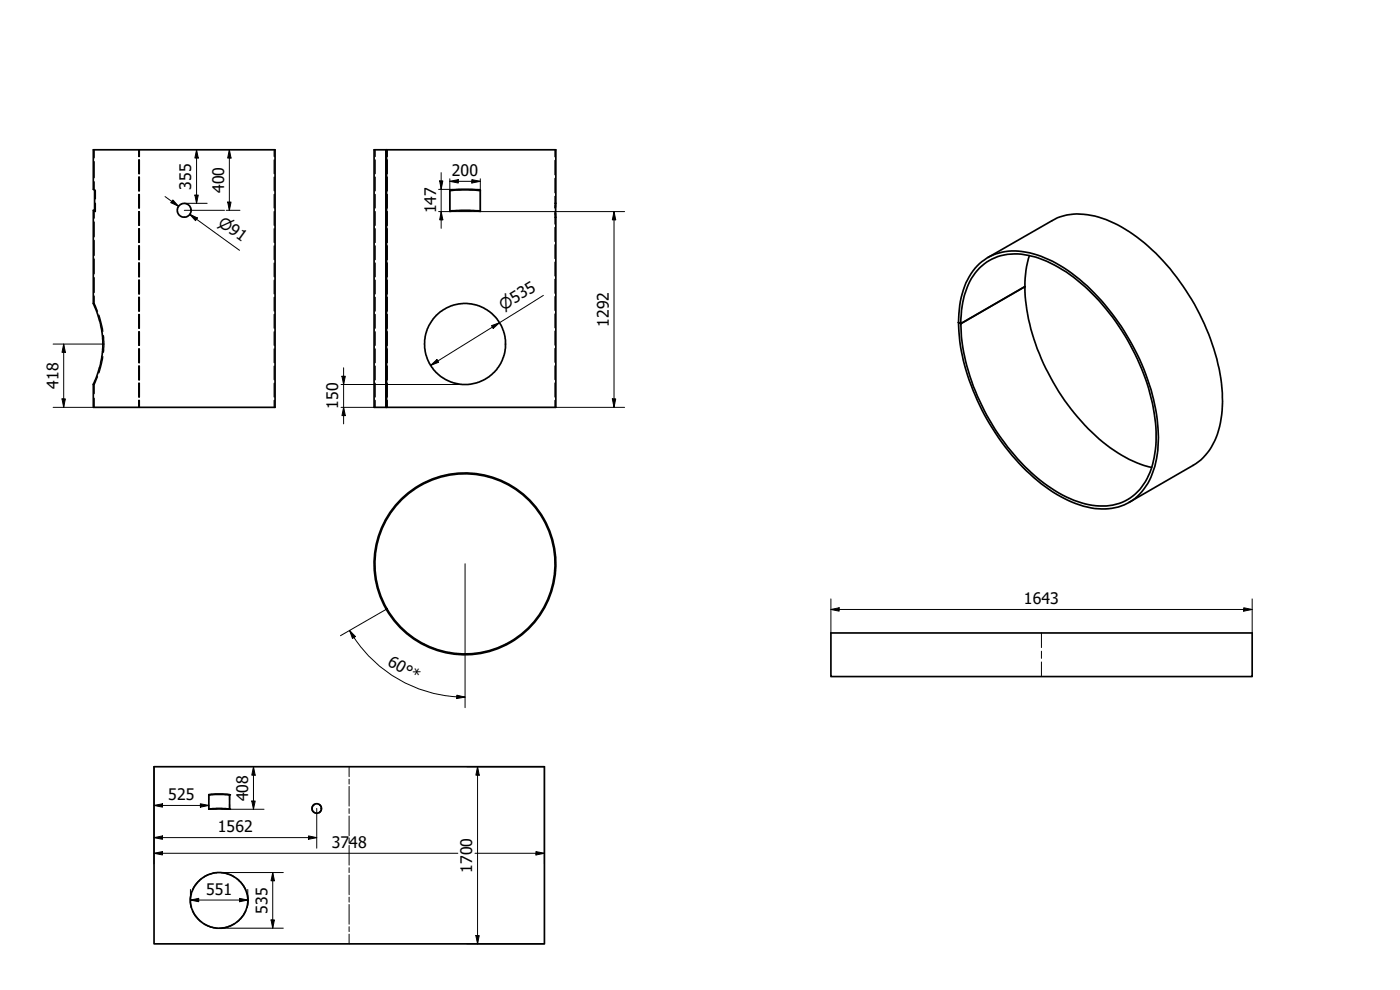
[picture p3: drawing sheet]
<svg xmlns="http://www.w3.org/2000/svg" width="420mm" height="297mm" viewBox="0 0 420 297" stroke-linecap="round" stroke-linejoin="round" font-family="sans-serif">
<defs><g id="words">
<g font-size="4.8">
<text x="135.6" y="52.8">200</text>
<text x="57.4" y="56.9" transform="rotate(-90 57.4 56.9)">355</text>
<text x="67.2" y="58" transform="rotate(-90 67.2 58)">400</text>
<text x="130.9" y="64.1" transform="rotate(-90 130.9 64.1)">147</text>
<text x="182.7" y="98.1" transform="rotate(-90 182.7 98.1)">1292</text>
<text x="17.5" y="116.6" transform="rotate(-90 17.5 116.6)">418</text>
<text x="101.5" y="122.7" transform="rotate(-90 101.5 122.7)">150</text>
<text x="307.3" y="181.3">1643</text>
<text x="116.1" y="199.5" transform="rotate(30 116.1 199.5)">60°*</text>
<text x="50.5" y="240.1">525</text>
<text x="74.5" y="240.4" transform="rotate(-90 74.5 240.4)">408</text>
<text x="65.4" y="249.7">1562</text>
<text x="99.6" y="254.4">37</text>
<text x="104.8" y="254.4">48</text>
<text x="141.7" y="261.9" transform="rotate(-90 141.7 261.9)">1700</text>
<text x="61.8" y="268.5">551</text>
<text x="80.3" y="274.1" transform="rotate(-90 80.3 274.1)">535</text>
</g>
<g font-size="4.6">
<text x="65.2" y="67.4" transform="rotate(36 65.2 67.4)">⌀91</text>
<text x="151.1" y="93.2" transform="rotate(-32 151.1 93.2)">⌀535</text>
</g>
</g></defs>
<!-- layer: Hidden (ISO) -->
<g fill="none" stroke="#000" stroke-width=".38">
<path d="M28.3 44.9v2.5M28.3 48.5v4.8M28.3 54.5v2.4M28.4 57l.1 .1M28.6 57.1v2.6M41.7 44.9v2.1M41.7 48v4.1M41.7 53.1v4.2M41.7 58.3v4.1M41.8 44.9v2.1M41.8 48v4.1M41.8 53.1v4.2"/>
<path d="M41.8 58.3v4.1M82.3 44.9v2.1M82.3 48v4.1M82.3 53.1v4.2M82.3 58.3v4.1M112.6 44.9v2.1M112.6 48v4.1M112.6 53.1v4.2M112.6 58.3v4.1M116.1 44.9v2.1M116.1 48v4.1M116.1 53.1v4.2"/>
<path d="M116.1 58.3v4.1M116.2 44.9v2.1M116.2 48v4.1M116.2 53.1v4.2M116.2 58.3v4.1M166.6 44.9v2.1M166.6 48.1v4.3M166.6 53.5v4.3M166.6 58.9v2.1M28.3 63.2v2.3M28.3 66.6v4.4M28.3 72.1v4.5"/>
<path d="M28.3 77.7v4.5M28.4 63.3l.1 .1M28.6 60.9v2.5M41.7 63.5v4.1M41.7 68.6v4.2M41.7 73.8v4.1M41.7 78.9v4.1M41.8 63.5v4.1M41.8 68.6v4.2M41.8 73.8v4.1M41.8 78.9v4.1M82.3 63.5v4.1"/>
<path d="M82.3 68.6v4.2M82.3 73.8v4.1M82.3 78.9v4.1M112.6 63.5v4.1M112.6 68.6v4.2M112.6 73.8v4.1M112.6 78.9v4.1M116.1 63.5v4.1M116.1 68.6v4.2M116.1 73.8v4.1M116.1 78.9v4.1M116.2 63.5v4.1"/>
<path d="M116.2 68.6v4.2M116.2 73.8v4.1M116.2 78.9v4.1M135 63.3v.2l1.8-.1M137.7 63.3h3.7M144.1 63.3v.2l-1.8-.1M166.5 63.8l.1 1.4M166.6 61l-.1 1.4M166.6 61h.2M166.6 65.2h.2M166.6 65.2v2M166.6 68.2v4.2"/>
<path d="M166.6 73.5v4.1M166.6 78.7v4.1M28 91h.3M28.3 91l1 2.4M28.3 83.3v4.4M28.3 88.8v2.2M29.7 94.5l1.2 4.9M41.7 84.1v4.1M41.7 89.2v4.1M41.7 94.3v4.2M41.7 99.6v4M41.8 84.1v4.1"/>
<path d="M41.8 89.2v4.1M41.8 94.3v4.2M41.8 99.6v4M82.3 84.1v4.1M82.3 89.2v4.1M82.3 94.3v4.2M82.3 99.6v4M112.6 84.1v4.1M112.6 89.2v4.1M112.6 94.3v4.2M112.6 99.6v4M116.1 84.1v4.1"/>
<path d="M116.1 89.2v4.1M116.1 94.3v4.2M116.1 99.6v4M116.2 84.1v4.1M116.2 89.2v4.1M116.2 94.3v4.2M116.2 99.6v4M166.6 83.8v4.2M166.6 89v4.1M166.6 94.2v4.1M166.6 99.4v4.2M28 115.4h.3"/>
<path d="M28.3 115.4v2.7M28.3 119.5v2.7M29.3 113l-1 2.4M30.9 107l-1.2 4.9M31.1 100.7v5M41.7 104.7v4.1M41.7 109.8v4.2M41.7 115v4.1M41.8 104.7v4.1M41.8 109.8v4.2M41.8 115v4.1M82.3 104.7v4.1"/>
<path d="M82.3 109.8v4.2M82.3 115v4.1M112.6 104.7v4.1M112.6 109.8v4.2M112.6 115v4.1M116.1 104.7v4.1M116.1 109.8v4.2M116.1 115v4.1M116.2 104.7v4.1M116.2 109.8v4.2M116.2 115v4.1M166.6 104.6v4.1"/>
<path d="M166.6 109.8v4.1M166.6 114.9v4.2M41.7 120.1v2.1M41.8 120.1v2.1M82.3 120.1v2.1M112.6 120.1v2.1M116.1 120.1v2.1M116.2 120.1v2.1M166.6 120.1v2.1M166.5 167.1h.1M166.5 171.2h.1M166.7 167.1h.1"/>
<path d="M166.7 171.2h.1M127.4 193.3h.1M127.4 193.5v.1M135 195.8v.3M144.1 195.8v.3M151.7 193.3h.1M151.7 193.5v.1M62.6 238.4h.1M62.7 238.5l-.1 1.5M68.9 238.5v1.5M62.6 241.4v1.4l2.6-.1M62.6 242.7h.1"/>
<path d="M68.9 241.4v1.4l-2.5-.1M94.4 241.3l-.4 .3-.4 .9 .3 .9 .5 .4M95.8 241.3l.7 .9v.8l-.7 .8M57.3 268l-.2 1.4 .2 2.9M57.7 273.3l.8 1.4 1.8 1.9M60.3 263.7l-1.6 1.6-1 1.8M61.2 277.2l2.1 1 1.9 .3M65.2 261.8l-2.9 .7-1.1 .6M66.3 261.8l2.2 .4 1.9 .9M70.4 277.2l-1.9 .9-2.2 .4M71.2 263.7l1.6 1.6 1 1.8M73.8 273.3l-.8 1.4-1.8 1.9"/>
<path d="M74.2 268l.3 1.5-.3 2.8"/>
</g>
<!-- layer: Visible (ISO) -->
<g fill="none" stroke="#000" stroke-width=".51">
<path d="M28 44.9h54.5v77.3h-54.5v-6.9l2-5.3 .9-5.6-.1-3.3-.6-3.6-1.2-4-1-2.4v-28l.4 .2v-6.3l-.4-.2zM112.3 44.9h54.5v77.3h-54.5zM135 57.2l3.7-.3 5.4 .3M135 57l2.6-.2 6.5 .2v6.3l-3.2-.2-5.9 .2zM296.5 77.3l19.2-11.1a17.7 17.7 0 0 1 15.1-.7 48.2 48.2 0 0 1 21.3 16.4 67.8 67.8 0 0 1 14.7 35.9 26.8 26.8 0 0 1-4.4 18l-2 2.2-1.5 1.1-20.1 11.6M308.9 76.7a28.9 28.9 0 0 0-1.3 9.3l-19.2 11.1M287.7 96.8a64.7 64.7 0 0 0 13 36 51.9 51.9 0 0 0 22.2 18.3 18.3 18.3 0 0 0 17-1 19.1 19.1 0 0 0 7.4-13.7 53.1 53.1 0 0 0-5.2-28.5 68.3 68.3 0 0 0-21.6-26.7 27.7 27.7 0 0 0-18.8-5.7 15.5 15.5 0 0 0-12.6 11.5 31.2 31.2 0 0 0-1.4 9.7l.7 .4M287.7 96.8l.7 .3M287.7 96.8h.1M288.4 97.1a24 24 0 0 1 4.9-16 15.5 15.5 0 0 1 16.4-4.2 42.1 42.1 0 0 1 19.2 12.3 66.8 66.8 0 0 1 18 39 26.9 26.9 0 0 1-4.3 17.9 15.1 15.1 0 0 1-15.8 5.3 41.4 41.4 0 0 1-21.4-13.7 66.9 66.9 0 0 1-16.9-37.8l-.1-2.8M307.5 86h.1M307.6 86a63.1 63.1 0 0 0 13.8 36.7 48.1 48.1 0 0 0 22 17l2.2 .6"/>
<path d="M307.6 86l-19.2 11.1M116 122.2v-77.3v77.3M115.9 182.8a27.3 27.3 0 0 1 23-40.9 27.3 27.3 0 0 1 24.9 39.7 27.3 27.3 0 0 1-46.7 3l-1.2-1.8M116.1 182.7a27 27 0 0 0 46.5 .6 27 27 0 0 0-21.6-41.1 27 27 0 0 0-25.9 38.6l1 1.8-.1 .1M116.2 182.7l-.2 .1M249.4 189.9h126.4v13.1h-126.4zM46.2 230h117.2v53.2h-117.2zM62.7 238.5h6.2M62.7 238.4l1.9-.2 4.3 .2v4.3l-2.4-.1-3.8 .1zM60.1 264l2.3-1.5 1.7-.6 2.3-.1 2.8 .7 1.5 .8 1.5 1.4 1.6 2.4 .5 1.8 .1 2-1 3-1.8 2.3-1.1 .9-2.1 1-1.9 .4h-1.5l-1.9-.4-1.5-.7-2.2-1.8-1.2-1.5-.6-1.3-.5-2.1v-1.2l.4-1.6 .7-1.7z"/>
<circle cx="55.3" cy="63.1" r="2.07"/>
<circle cx="139.6" cy="103.2" r="12.1"/>
<circle cx="95" cy="242.6" r="1.43"/>
</g>
<circle cx="116" cy="44.9" r=".25" fill="#000"/>
<!-- layer: Hidden (ISO) -->
<g fill="#000">
<circle cx="62.6" cy="238.5" r=".19"/>
<circle cx="68.9" cy="238.4" r=".19"/>
<circle cx="68.9" cy="238.5" r=".19"/>
<circle cx="68.9" cy="242.8" r=".19"/>
<circle cx="68.9" cy="242.7" r=".19"/>
</g>
<!-- layer: Bend Centerline (ISO) -->
<g fill="none" stroke="#000" stroke-width=".3">
<path d="M312.5 189.9v4.4M312.5 195.4v2.1M312.5 198.6v4.4M104.8 230v3M104.8 233.8v1.5M104.8 236v5.9M104.8 242.6v1.5M104.8 244.8v5.9M104.8 251.4v1.6M104.8 253.7v5.9M104.8 260.3v1.5M104.8 262.6v5.9"/>
<path d="M104.8 269.2v1.5M104.8 271.4v5.9M104.8 278.1v1.4M104.8 280.3v2.9"/>
</g>
<!-- layer: Sketch Geometry (ISO) -->
<path d="M135 56.8h9.1v6.7h-9.1zM139.6 169.1v27" fill="none" stroke="#000" stroke-width=".3"/>
<!-- layer: Dimension (ISO) -->
<g fill="none" stroke="#000" stroke-width=".3">
<path d="M49.5 59l4.1 2.9M51.9 60l1.7 1.9-2.3-1.1zM58.5 58.5h1l-.5 2.5zM59 44.9l.5 2.5h-1zM59 44.9v16.1M68.8 44.9l.5 2.5h-1zM68.8 44.9v18.2M132 54.3h.9l-.5 2.5zM132.4 51.8v16.7M135 54.4l2.5-.5v1zM135 53.6v3.2h-3.4M135 54.4h9.1"/>
<path d="M141.6 53.9l2.5 .5-2.5 .5zM144.1 53.6v3.2M55.3 63.1h12.1M55.3 61h6.9M57 64.3l2.2 1.1-.5 .8zM59 65.8l-2-1.5 14.9 10.8M67.9 63.1h4.1M68.3 60.6h1l-.5 2.5zM131.6 63.5h3.4M132.4 63.5l.5 2.5h-.9zM144.1 63.5h43.4M184.3 63.5l.5 2.5h-1z"/>
<path d="M184.3 63.5v58.7M147.5 97.7l2.4-.9-1.9 1.7zM163.1 88.6l-33.9 21.1M15.9 103.2h15.3M18.6 119.7h1l-.5 2.5zM19.1 103.2l.5 2.5h-1zM19.1 103.2v19M102.4 115.4h37.2M102.6 112.9h1l-.5 2.5zM103.1 110.3v16.9M129.2 109.7l1.9-1.8 .5 .8zM183.8 119.7h1l-.5 2.5z"/>
<path d="M15.9 122.2h12.1M102.4 122.2h9.9M103.1 122.2l.5 2.5h-1zM166.8 122.2h20.7M249.4 179.7v10.2M375.8 179.7v10.2M104.9 189.2l1.8 1.8-.9 .6zM104.9 189.2a40 40 0 0 0 34.7 20M116 182.8l-13.8 7.9M139.6 196.1v16.2M249.4 182.9l2.4-.5v1zM249.4 182.9h126.4"/>
<path d="M373.3 182.4l2.5 .5-2.5 .5zM137.1 208.6l2.5 .6-2.6 .4zM46.2 230v29.2M76.1 230l.5 2.6h-1zM76.1 230v12.8M140.1 230h23.3v29.2M143.3 230l.5 2.6h-1zM143.3 230v53.2M46.2 256l2.6-.5v1zM46.2 241.7l2.6-.5v1zM46.2 251.3l2.6-.5v1zM46.2 256h91.2"/>
<path d="M46.2 241.7h16.5M46.2 251.3h48.9M60.1 241.2l2.6 .5-2.6 .5zM62.6 242.8h16.6M75.6 240.3h1l-.5 2.5zM92.6 250.8l2.5 .5-2.5 .5zM95.1 242.6v11.9M142.6 256h20.8M160.8 255.5l2.6 .5-2.6 .5zM57.1 270.1l2.5-.6v1.1zM57.1 270.1h17.3M57.1 266.9v3.3"/>
<path d="M65.8 278.5h19.2M65.8 261.8h19.2M71.9 269.5l2.5 .6-2.5 .5zM74.4 266.9v3.3M81.3 276h1.1l-.5 2.5zM81.9 261.8l.5 2.5h-1.1zM81.9 261.8v16.7M140.1 283.2h23.3M142.8 280.7h1l-.5 2.5z"/>
</g>
<g fill="#000">
<path d="M58.5 58.5h1l-.5 2.5zM59 44.9l.5 2.5h-1zM68.8 44.9l.5 2.5h-1zM132 54.3h.9l-.5 2.5zM135 54.4l2.5-.5v1zM141.6 53.9l2.5 .5-2.5 .5zM51.9 60l1.7 1.9-2.3-1.1zM57 64.3l2.2 1.1-.5 .8zM68.3 60.6h1l-.5 2.5zM132.4 63.5l.5 2.5h-.9zM184.3 63.5l.5 2.5h-1zM147.5 97.7l2.4-.9-1.9 1.7z"/>
<path d="M18.6 119.7h1l-.5 2.5zM19.1 103.2l.5 2.5h-1zM102.6 112.9h1l-.5 2.5zM129.2 109.7l1.9-1.8 .5 .8zM183.8 119.7h1l-.5 2.5zM103.1 122.2l.5 2.5h-1zM104.9 189.2l1.8 1.8-.9 .6zM249.4 182.9l2.4-.5v1zM373.3 182.4l2.5 .5-2.5 .5zM137.1 208.6l2.5 .6-2.6 .4zM76.1 230l.5 2.6h-1zM143.3 230l.5 2.6h-1z"/>
<path d="M46.2 256l2.6-.5v1zM46.2 241.7l2.6-.5v1zM46.2 251.3l2.6-.5v1zM60.1 241.2l2.6 .5-2.6 .5zM75.6 240.3h1l-.5 2.5zM92.6 250.8l2.5 .5-2.5 .5zM160.8 255.5l2.6 .5-2.6 .5zM57.1 270.1l2.5-.6v1.1zM71.9 269.5l2.5 .6-2.5 .5zM81.3 276h1.1l-.5 2.5zM81.9 261.8l.5 2.5h-1.1zM142.8 280.7h1l-.5 2.5z"/>
</g>
<use href="#words"/>
</svg>
